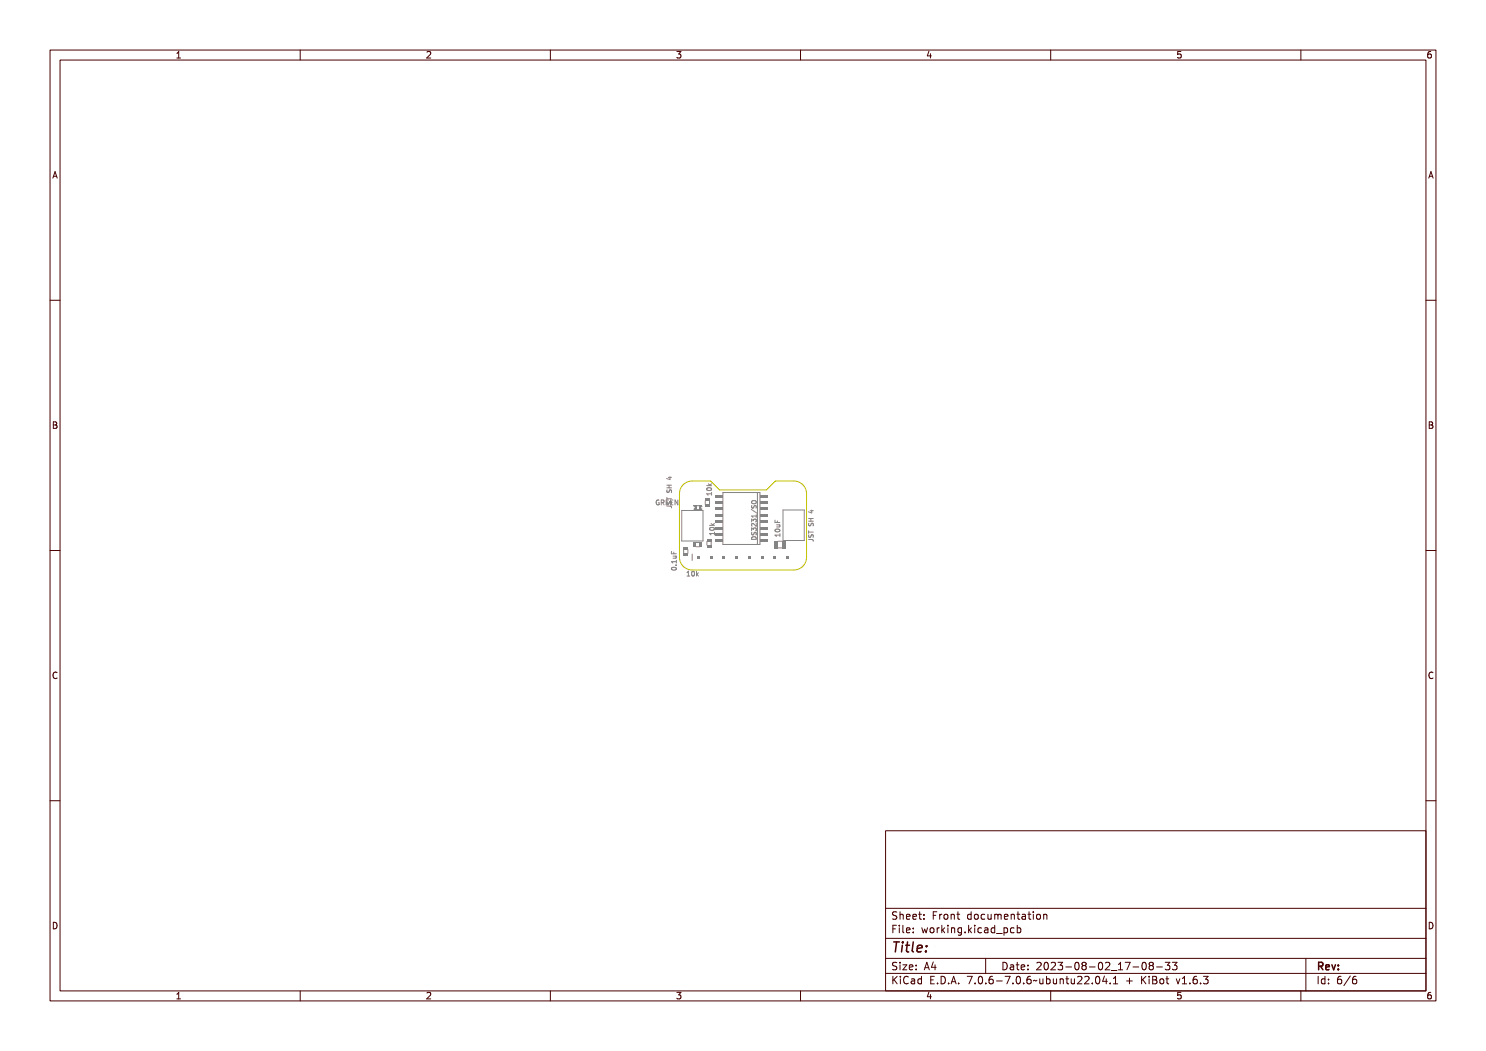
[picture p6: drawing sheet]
<svg xmlns="http://www.w3.org/2000/svg" width="297mm" height="210mm" viewBox="0 0 297 210" stroke-linecap="round" stroke-linejoin="round" font-family="sans-serif">
<defs><g id="words">
<text font-size="2.7" fill="#480000" x="178" y="190.3">Title:</text>
<g font-size="2" fill="#480000">
<text x="178" y="183.7">Sheet: Front documentation</text>
<text x="178" y="186.5">File: working.kicad_pcb</text>
<text x="178" y="193.9">Size: A4</text>
<text x="178" y="196.6">KiCad E.D.A. 7.0.6-7.0.6~ubuntu22.04.1 + KiBot v1.6.3</text>
<text x="200" y="193.9">Date: 2023-08-02_17-08-33</text>
<text x="263" y="196.6">Id: 6/6</text>
<text x="263" y="193.9">Rev:</text>
</g>
<g font-size="1.7" fill="#480000">
<text x="35" y="11.7">1</text>
<text x="85" y="11.7">2</text>
<text x="135" y="11.7">3</text>
<text x="185" y="11.7">4</text>
<text x="235" y="11.7">5</text>
<text x="285" y="11.7">6</text>
<text x="10.5" y="35.7">A</text>
<text x="285.5" y="35.7">A</text>
<text x="10.5" y="85.6">B</text>
<text x="285.5" y="85.6">B</text>
<text x="10.5" y="135.7">C</text>
<text x="285.5" y="135.7">C</text>
<text x="10.5" y="185.6">D</text>
<text x="285.5" y="185.6">D</text>
<text x="35" y="199.7">1</text>
<text x="85" y="199.7">2</text>
<text x="135" y="199.7">3</text>
<text x="185" y="199.7">4</text>
<text x="235" y="199.7">5</text>
<text x="285" y="199.7">6</text>
</g>
<g font-size="1.3" fill="#848484">
<text x="131.8" y="100.9">GREEN</text>
<text x="137.4" y="115.1">10k</text>
</g>
</g></defs>
<g fill="none" stroke="#848484" stroke-width=".2">
<path d="M131.5 99.9a.53 .53 0 0 0-.4 .5 .53 .53 0 0 0 .4 .5M132.7 100h.3a.26 .26 0 0 1 .3 .2 .26 .26 0 0 1-.2 .3l.3 .4-.5-.4h-.1v.4h-.1zM133.3 99.4v.5M133.3 97.5h.9M133.3 96.9h.9M133.3 97.9l.1 .5a.39 .39 0 0 0 .5-.5l.3 .1v.4M133.4 99.5l.1 .2h.8v.2h-.8l-.1 .2zM133.4 97.3h.9v.1h-.4v.3h.4v.1h-.9v-.1h.4v-.3h-.4zM133.4 95.9h.6l.1-.2 .2 .3h-.2v.4h-.1l-.6-.4zM133.5 98.1h.1l-.1 .1a.17 .17 0 0 0 .1 .3 .17 .17 0 0 0 .2-.2 .29 .29 0 0 1 .5-.2 .29 .29 0 0 1-.1 .5v-.1a.21 .21 0 0 0-.1-.4 .22 .22 0 0 0-.2 .4 .29 .29 0 0 1-.4 0 .29 .29 0 0 1 0-.4zM133.5 100h.6v.1h-.5v.3h.5v.1h-.5v.3h.5v.1h-.6zM133.5 96h.5v.3z"/>
<path d="M133.6 95.4h.6M133.7 96.9v.6M133.9 95.3v.5l-.7-.2M134.3 100h.6v.1h-.5v.3h.4v.1h-.4v.3h.5v.1h-.6zM135 100h.2l.3 .7v-.7h.2v.9h-.2l-.3-.8v.8h-.2zM141.2 97h1M141.3 97.6a.48 .48 0 0 1 .5-.2 .48 .48 0 0 1 .4 .5 .48 .48 0 0 1-.6 .2 .48 .48 0 0 1-.3-.5zM141.3 98.7h.8l.2-.2v.5l-.2-.2h-.7l.1 .2h-.1zM141.4 97.8l.6-.1 .2 .2a.46 .46 0 0 1-.4 .4 .46 .46 0 0 1-.5-.4zM141.4 97.9a.43 .43 0 0 1 .8 .2 .43 .43 0 0 1-.8-.2zM141.5 96.9l.3 .3 .5-.4-.4 .4 .4 .1v.1h-1v-.1h.5zM141.6 96.7l.3 .3"/>
<path d="M142.2 98.4v.6M142.2 98.7h-1l.3 .3M142.2 96.7l-.4 .2M132 100.1l.3-.1 .2 .1a.34 .34 0 0 0-.5 .3 .34 .34 0 0 0 .4 .4l-.1-.4h.2v.4a.47 .47 0 0 1-.6-.1 .47 .47 0 0 1 .1-.6zM132.8 100.1h.2a.17 .17 0 0 1 .1 .1 .17 .17 0 0 1-.1 .2h-.2zM133.4 101.1h.6a.26 .26 0 0 1 .3 .2 .26 .26 0 0 1-.1 .3 .21 .21 0 0 0 .1-.2 .21 .21 0 0 0-.3-.2h-.5l-.1 .2zM133.5 100.3h.1l-.1 .2a.17 .17 0 0 0 .1 .2 .17 .17 0 0 0 .2-.2 .29 .29 0 0 1 .5-.2 .29 .29 0 0 1-.1 .5v-.1a.21 .21 0 0 0-.1-.3 .21 .21 0 0 0-.2 .3 .29 .29 0 0 1-.4 0 .29 .29 0 0 1 0-.4zM134.2 101.3v.2M134.2 110.2v.5h1M134.2 113.5a.48 .48 0 0 1 .6-.2 .48 .48 0 0 1 .3 .5 .48 .48 0 0 1-.5 .2 .48 .48 0 0 1-.4-.5zM134.3 111.9h.8l.1-.2v.5l-.1-.2h-.7v.2h-.1zM134.3 110.1h.1v.4h.2v-.4h.2v.4h.4v.2h-.9z"/>
<path d="M134.4 113.3h.6l.2 .1a.46 .46 0 0 1-.5 .5 .46 .46 0 0 1-.4-.5zM134.4 113.5a.43 .43 0 0 1 .7 .1 .43 .43 0 0 1-.7-.1zM134.5 110.9h.7l-.1 .1a.23 .23 0 0 1 .1 .3 .23 .23 0 0 1-.3 .2h-.4v-.2h.5l.1-.1-.1-.1-.5-.1zM134.5 111.1h.7M134.7 110.3v.4M135 112.7h.2v.1h-.2zM135.1 111.1v.4h-.6M135.1 112.9h.1M135.2 112v.5M135.2 112.2h-1l.3 .3M137.6 114.2h.3v.8l.2 .1h-.5l.2-.1v-.7l-.2 .1zM138.4 114.3l.1-.1a.46 .46 0 0 1 .4 .5 .46 .46 0 0 1-.4 .4l-.2-.2z"/>
<path d="M138.5 114.3a.39 .39 0 0 1 .3 .4 .39 .39 0 0 1-.3 .3zM139.2 114.2h.1v.5l.4-.3-.2 .3 .3 .4-.4-.3-.1 .3h-.1zM141.3 108.2v.7M141.8 105h1M141.9 105.5a.48 .48 0 0 1 .5-.2 .48 .48 0 0 1 .3 .5 .48 .48 0 0 1-.5 .2 .48 .48 0 0 1-.3-.5zM141.9 106.6h.8l.1-.2v.5l-.1-.2h-.7v.2h-.1zM142 105.7l.6-.1 .2 .2a.46 .46 0 0 1-.4 .4 .46 .46 0 0 1-.5-.4zM142 105.8a.43 .43 0 0 1 .7 .2 .43 .43 0 0 1-.7-.2zM142.1 104.8l.3 .3 .4-.3-.3 .4 .3 .1v.1h-1v-.1h.6zM142.1 104.6l.4 .4M142.1 108.2v.7M142.8 106.3v.6"/>
<path d="M142.8 106.6h-1l.3 .3M142.8 104.6l-.4 .3M150.2 101.8l1.2 .8M150.2 104.3v-.6l.4 .3 .1-.2h.4v.5M150.2 106.1v-.6l.4 .3 .1-.3h.4v.6M150.3 106.4v.4a.39 .39 0 0 0 .5-.4l.3 .1v.4M150.3 107.4a.49 .49 0 0 1 .5-.1 .49 .49 0 0 1 .3 .5h-.9zM150.3 100.2l.2-.2 .5 .1 .1 .3-.3 .3-.4-.1zM150.3 101v.5a.39 .39 0 0 0 .5-.5l.3 .1v.4M150.3 103.9h.8l.1-.2v.5l-.1-.2h-.7v.2h-.1zM150.3 103l1 .4v.1zM150.3 106.7h.1v.2a.17 .17 0 0 0 .1 .2 .17 .17 0 0 0 .2-.2 .28 .28 0 0 1 .4-.2 .28 .28 0 0 1-.1 .5l.1-.1a.21 .21 0 0 0-.2-.3 .21 .21 0 0 0-.2 .3 .29 .29 0 0 1-.4 0 .29 .29 0 0 1 0-.4z"/>
<path d="M150.3 102.3h.1v.1a.17 .17 0 0 0 .1 .3 .17 .17 0 0 0 .2-.2 .28 .28 0 0 1 .4-.2 .28 .28 0 0 1-.1 .5l.1-.2a.21 .21 0 0 0-.2-.3 .22 .22 0 0 0-.2 .4 .29 .29 0 0 1-.4 0 .29 .29 0 0 1 0-.4zM150.3 106h.3l.1 .1a.28 .28 0 0 1 .5-.1 .28 .28 0 0 1-.2 .5l.1-.1a.21 .21 0 0 0 0-.2 .21 .21 0 0 0-.2-.1 .21 .21 0 0 0-.1 .2l-.2-.2a.2 .2 0 0 0-.2 .1 .2 .2 0 0 0 0 .3l-.1-.2zM150.3 104.5h.3l.1 .1a.28 .28 0 0 1 .5 0 .28 .28 0 0 1-.2 .4l.1-.1a.21 .21 0 0 0 0-.2 .21 .21 0 0 0-.2-.1 .21 .21 0 0 0-.1 .3l-.2-.3a.2 .2 0 0 0-.2 .1 .2 .2 0 0 0 0 .3l-.1-.1zM150.3 105.3l.3-.1 .5 .4v-.4h.1v.5l-.7-.4-.1 .1 .1 .3h-.2zM150.4 101.5h.5l.3 .1a.44 .44 0 0 1-.5 .5 .44 .44 0 0 1-.4-.5zM150.4 101.7a.39 .39 0 0 1 .4-.2 .39 .39 0 0 1 .3 .3 .4 .4 0 0 1-.7-.1zM150.4 107.5h.7l.1 .5h-.9zM150.5 107.6h.5l.1 .2h-.7zM151.1 104.6v.6l-.6-.6-.3 .2 .1 .3M151.1 102.8v.6M151.1 103.1h-.9l.3 .3M154.9 103.9v.5h1"/>
<path d="M154.9 105.9a.48 .48 0 0 1 .6-.3 .48 .48 0 0 1 .3 .5 .48 .48 0 0 1-.5 .2 .48 .48 0 0 1-.4-.4zM155 106.9h.8l.1-.2v.5l-.1-.2h-.7v.3h-.1zM155 104.4h.1v.4h.2v-.4h.2v.4h.4v.1h-.9zM155.1 106h.6l.2 .1a.46 .46 0 0 1-.5 .4 .46 .46 0 0 1-.4-.4zM155.1 106.2a.43 .43 0 0 1 .7 .1 .43 .43 0 0 1-.7-.1zM155.2 105.2h.7l-.1 .1a.23 .23 0 0 1 .1 .3 .23 .23 0 0 1-.3 .1h-.4v-.1h.5l.1-.1-.1-.2h-.5zM155.2 104.9h.7M155.4 104.1v.3M155.8 104.9v.3l-.6 .1M155.9 106.6v.6M155.9 106.9h-1l.3 .3M161.6 107.8h.8l.1 .3"/>
<path d="M161.6 106.1v.5M161.6 106.3h.9M161.6 104.1h.9M161.6 103.6h.9M161.7 106.9v.4a.39 .39 0 0 0 .5-.4h.3v.5M161.7 104.5v.5a.39 .39 0 0 0 .5-.4h.3v.5M161.8 107.8h.6a.26 .26 0 0 1 .3 .2 .26 .26 0 0 1-.2 .3 .21 .21 0 0 0 .1-.3 .21 .21 0 0 0-.2-.1h-.5l-.1 .2zM161.8 106.1l.1 .3h.8v.1h-.8l-.1 .3zM161.8 103.9h.9v.1h-.5v.4h.5v.1h-.9v-.1h.3v-.4h-.3zM161.8 102.5h.6l.1-.1 .2 .2h-.2v.4h-.2l-.5-.3zM161.8 107h.1l-.1 .1a.18 .18 0 0 0 .2 .3 .17 .17 0 0 0 .1-.2 .29 .29 0 0 1 .5-.2 .29 .29 0 0 1-.1 .5l.1-.1a.22 .22 0 0 0-.2-.4 .22 .22 0 0 0-.2 .4 .29 .29 0 0 1-.4 0 .29 .29 0 0 1 0-.4zM161.8 104.7h.1l-.1 .2a.17 .17 0 0 0 .2 .2 .17 .17 0 0 0 .1-.2 .29 .29 0 0 1 .5-.1 .29 .29 0 0 1-.1 .4l.1-.1a.21 .21 0 0 0-.2-.3 .21 .21 0 0 0-.2 .3 .29 .29 0 0 1-.4 0 .29 .29 0 0 1 0-.4z"/>
<path d="M161.9 102.6h.5v.3zM161.9 102h.6M162.1 103.6v.5M162.2 101.9v.6l-.6-.2"/>
<circle cx="141.8" cy="98" r=".09"/>
<circle cx="134.7" cy="113.6" r=".09"/>
<circle cx="138.6" cy="114.7" r=".09"/>
<circle cx="142.4" cy="105.9" r=".09"/>
<circle cx="155.4" cy="106.2" r=".09"/>
</g>
<g fill="#848484">
<path d="M141.2 107.7h1v.5h-1z" fill-rule="evenodd"/>
<path d="M141.2 108.9h1v.5h-1z" fill-rule="evenodd"/>
</g>
<path d="M136.6 109.9v.7M137.5 109.9v.7" fill="none" stroke="#848484" stroke-width=".2"/>
<g fill="#848484">
<path d="M136.6 110.5h.9v.5h-.9z" fill-rule="evenodd"/>
<path d="M136.6 109.4h.9v.5h-.9z" fill-rule="evenodd"/>
</g>
<path d="M138.3 110.7v1.3" fill="none" stroke="#848484" stroke-width=".2"/>
<g fill="#848484">
<path d="M139.4 111.1h.5v.5h-.5z" fill-rule="evenodd"/>
<path d="M141.9 111.1h.5v.5h-.5z" fill-rule="evenodd"/>
<path d="M144.4 111.1h.5v.5h-.5z" fill-rule="evenodd"/>
<path d="M147 111.1h.5v.5h-.5z" fill-rule="evenodd"/>
<path d="M149.5 111.1h.5v.5h-.5z" fill-rule="evenodd"/>
<path d="M152.1 111.1h.5v.5h-.5z" fill-rule="evenodd"/>
<path d="M154.6 111.1h.5v.5h-.5z" fill-rule="evenodd"/>
<path d="M157.1 111.1h.5v.5h-.5z" fill-rule="evenodd"/>
</g>
<path d="M155.5 108.2h.7M155.5 109.5h.7" fill="none" stroke="#848484" stroke-width=".2"/>
<g fill="#848484">
<path d="M154.8 108.1h.7v1.4h-.7z" fill-rule="evenodd"/>
<path d="M156.2 108.1h.8v1.4h-.8z" fill-rule="evenodd"/>
</g>
<path d="M141 100.1v.7M141.8 100.1v.7" fill="none" stroke="#848484" stroke-width=".2"/>
<g fill="#848484">
<path d="M140.9 100.8h1v.5h-1z" fill-rule="evenodd"/>
<path d="M140.9 99.6h1v.5h-1z" fill-rule="evenodd"/>
</g>
<path d="M144.5 98.4h7.4v10.4h-7.4zM151.4 98.4v10.4" fill="none" stroke="#848484" stroke-width=".2"/>
<g fill="#848484">
<path d="M142.9 107.8h1.5v.5h-1.5z" fill-rule="evenodd"/>
<path d="M152 107.8h1.5v.5h-1.5z" fill-rule="evenodd"/>
<path d="M142.9 106.5h1.5v.5h-1.5z" fill-rule="evenodd"/>
<path d="M152 106.5h1.5v.5h-1.5z" fill-rule="evenodd"/>
<path d="M142.9 105.3h1.5v.5h-1.5z" fill-rule="evenodd"/>
<path d="M152 105.3h1.5v.5h-1.5z" fill-rule="evenodd"/>
<path d="M142.9 104h1.5v.5h-1.5z" fill-rule="evenodd"/>
<path d="M152 104h1.5v.5h-1.5z" fill-rule="evenodd"/>
<path d="M142.9 102.7h1.5v.5h-1.5z" fill-rule="evenodd"/>
<path d="M152 102.7h1.5v.5h-1.5z" fill-rule="evenodd"/>
<path d="M142.9 101.5h1.5v.4h-1.5z" fill-rule="evenodd"/>
<path d="M152 101.5h1.5v.4h-1.5z" fill-rule="evenodd"/>
<path d="M142.9 100.2h1.5v.5h-1.5z" fill-rule="evenodd"/>
<path d="M152 100.2h1.5v.5h-1.5z" fill-rule="evenodd"/>
<path d="M142.9 98.9h1.5v.5h-1.5z" fill-rule="evenodd"/>
<path d="M152 98.9h1.5v.5h-1.5z" fill-rule="evenodd"/>
</g>
<path d="M139.1 109.2h.7M139.1 108.4h.7" fill="none" stroke="#848484" stroke-width=".2"/>
<g fill="#848484">
<path d="M139.8 108.3h.5v1h-.5z" fill-rule="evenodd"/>
<path d="M138.7 108.3h.5v1h-.5z" fill-rule="evenodd"/>
</g>
<g fill="none" stroke="#848484" stroke-width=".2">
<path d="M138.7 101.1l.3 .3-.3 .3M139.1 101.8h.7M139.1 101h.7M140.3 101.2l-.3 .2 .3 .3"/>
<circle cx="138.9" cy="101.8" r=".08"/>
</g>
<g fill="#848484">
<path d="M138.6 101.7h.2v.2h-.2z" fill-rule="evenodd"/>
<path d="M138.8 101.8l.3 .1z" fill-rule="evenodd"/>
<path d="M138.9 101h.2v.9h-.2z" fill-rule="evenodd"/>
<path d="M139.8 101.7h.5v.2h-.5z" fill-rule="evenodd"/>
<path d="M139.8 101.2h.3v.5h-.3z" fill-rule="evenodd"/>
<path d="M140 101.6l.1 .1z" fill-rule="evenodd"/>
<path d="M140 101.2l.1 .1z" fill-rule="evenodd"/>
<path d="M138.6 101h.3v.2h-.3z" fill-rule="evenodd"/>
<path d="M139.8 101h.5v.2h-.5z" fill-rule="evenodd"/>
</g>
<path d="M136.3 102h4.2v6.1h-4.2zM156.5 101.9h4.2v6.1h-4.2z" fill="none" stroke="#848484" stroke-width=".2"/>
<path d="M136.8 96.7l1-.5 .5-.1h3.7l1.8 1.8h9.4l1.8-1.8h3.7a2.54 2.54 0 0 1 2.5 2.6v12.7a2.54 2.54 0 0 1-2.5 2.5h-20.4a2.54 2.54 0 0 1-2.5-2.5v-12.7a2.53 2.53 0 0 1 1-2z" fill="none" stroke="#c2c200" stroke-width=".2"/>
<g fill="none" stroke="#480000" stroke-width=".2">
<path d="M10 10h277v190h-277zM12 12h273v186h-273zM60 10v2M110 10v2M160 10v2M210 10v2M260 10v2M10 60h2M285 60h2M10 110h2M285 110h2M10 160h2"/>
<path d="M285 160h2M177 166h108v32h-108zM60 198v2M110 198v2M160 198v2M177 181.5h108M177 187.5h108M177 191.5h108M177 194.5h108M178.1 195.2h.2v.6l.6-.6h.3l-.6 .6 .6 .8h-.2l-.5-.7-.2 .2v.5h-.2zM178.2 185h.9v.2h-.7v.4h.6v.2h-.6v.7h-.2zM178.3 182.4l.5-.1h.2v.2a.31 .31 0 0 0-.5-.1 .31 .31 0 0 0 0 .5 .5 .5 0 0 1 .6 .6 .5 .5 0 0 1-.8 .2l-.1-.2a.34 .34 0 0 0 .4 .1 .34 .34 0 0 0 .1-.5 .47 .47 0 0 1-.5-.2 .47 .47 0 0 1 .1-.5z"/>
<path d="M178.3 192.5l.5-.1h.2v.2a.31 .31 0 0 0-.5-.1 .31 .31 0 0 0 0 .5 .5 .5 0 0 1 .6 .6 .5 .5 0 0 1-.8 .2l-.1-.2a.34 .34 0 0 0 .4 .1 .34 .34 0 0 0 .1-.5 .47 .47 0 0 1-.5-.2 .47 .47 0 0 1 .1-.5zM179.4 182.2h.2v.6a.35 .35 0 0 1 .4-.1 .35 .35 0 0 1 .2 .4v.6h-.2v-.8h-.4v.8h-.2zM179.5 185.4h.4v.9h.4v.2h-.9v-.2h.3v-.8h-.2zM179.5 192.8h.4v.9h.4v.1h-.9v-.1h.3v-.8h-.2zM179.5 195.6h.4v.9h.4v.1h-.9v-.1h.3v-.8h-.2zM179.7 184.9h.2v.3h-.2zM179.7 192.3h.2v.3h-.2zM179.7 195.1h.2v.3h-.2zM180.6 184.9h.4v1.3l.4 .1v.2l-.5-.2v-1.2h-.3zM180.6 192.8h.8l-.6 .9h.6v.1h-.8l.6-.9h-.6zM180.7 182.8l.1-.1a.49 .49 0 0 1 .5 0 .49 .49 0 0 1 .2 .5h-.8a.42 .42 0 0 0 .3 .4 .42 .42 0 0 0 .4-.1 .47 .47 0 0 1-.4 .3 .47 .47 0 0 1-.4-.3zM180.7 195.4a.4 .4 0 0 1 .4-.3 .4 .4 0 0 1 .4 .3 .56 .56 0 0 0-.8 .4 .56 .56 0 0 0 .5 .7l.3-.1a.43 .43 0 0 1-.5 .3 .43 .43 0 0 1-.4-.4v-.6z"/>
<path d="M180.8 182.9l.4-.1 .1 .3h-.6zM181.8 195.6l.3-.1a.43 .43 0 0 1 .5 .5v.6h-.1v-.1a.38 .38 0 0 1-.5 .2 .38 .38 0 0 1-.2-.5 .38 .38 0 0 1 .4-.2h.3a.35 .35 0 0 0-.3-.4 .35 .35 0 0 0-.4 .2zM181.9 182.8l.1-.1a.49 .49 0 0 1 .5 0 .49 .49 0 0 1 .2 .5h-.8a.42 .42 0 0 0 .3 .4 .42 .42 0 0 0 .5-.1 .47 .47 0 0 1-.5 .3 .47 .47 0 0 1-.4-.3zM181.9 185.5l.1-.1a.49 .49 0 0 1 .5 0 .49 .49 0 0 1 .2 .5h-.8a.42 .42 0 0 0 .3 .4 .42 .42 0 0 0 .5-.1 .47 .47 0 0 1-.5 .3 .47 .47 0 0 1-.4-.3zM181.9 192.9l.1-.1a.49 .49 0 0 1 .5 0 .49 .49 0 0 1 .2 .5h-.8a.42 .42 0 0 0 .3 .4 .42 .42 0 0 0 .5-.1 .47 .47 0 0 1-.5 .3 .47 .47 0 0 1-.4-.3zM182 196.2l.5-.1a.31 .31 0 0 1-.2 .4 .31 .31 0 0 1-.4-.1zM182 182.9l.4-.1 .1 .3h-.6zM182 185.6l.4-.1 .1 .3h-.6zM182 193l.4-.1 .1 .3h-.6zM183 195.7l.4-.2 .2 .2v-.6h.2v1.5h-.2v-.1a.42 .42 0 0 1-.5 .1 .42 .42 0 0 1-.2-.5zM183.2 195.8l.1-.1a.4 .4 0 0 1 .3 .4 .4 .4 0 0 1-.3 .4l-.2-.2zM183.2 182.3h.2v.4h.4v.1h-.4v.7l.4 .1v.1h-.4l-.1-.1-.1-.8h-.3v-.1h.3z"/>
<path d="M183.3 185.4h.2v.3h-.2zM183.3 186.2h.2v.3h-.2zM183.3 192.8h.2v.3h-.2zM183.3 193.6h.2v.2h-.2zM184.5 182.7h.2v.3h-.2zM184.5 183.5h.2v.2h-.2zM185.2 185.4h.2l.2 .8 .1-.5h.2l.2 .5 .1-.8h.2l-.2 1.1h-.2l-.2-.7-.2 .7h-.1zM185.4 195.2h.9v.2h-.7v.4h.6v.2h-.6v.5h.7v.1h-.9zM185.7 192.4h.2l.5 1.4h-.2l-.1-.3h-.5l-.1 .3h-.2zM185.8 192.6l.2 .7h-.4zM186.6 182.3h.9v.2h-.7v.4h.6v.2h-.6v.6h-.2zM186.8 185.6l.1-.1a.39 .39 0 0 1 .4 .4 .39 .39 0 0 1-.4 .4l-.1-.2z"/>
<path d="M186.9 196.4h.2v.2h-.2zM187.1 192.4h.2v.9h.2v.2h-.2v.3h-.2v-.3h-.6zM187.1 192.6v.7h-.4zM187.8 195.2a.76 .76 0 0 1 .9 .7 .76 .76 0 0 1-.9 .7zM188 195.4a.57 .57 0 0 1 .5 .5 .57 .57 0 0 1-.5 .6zM188 182.7h.2v.2v-.1a.29 .29 0 0 1 .3-.2 .29 .29 0 0 1 .3 .3 .37 .37 0 0 0-.5-.1 .37 .37 0 0 0-.1 .4v.5h-.2zM188 185.4h.2v.2v-.1a.29 .29 0 0 1 .3-.2 .29 .29 0 0 1 .3 .3 .37 .37 0 0 0-.5-.1 .37 .37 0 0 0-.1 .4v.6h-.2zM189.1 184.9h.1v.9l.5-.4h.2l-.4 .4 .5 .7h-.2l-.4-.6-.2 .1v.5h-.1zM189.2 182.9l.1-.1a.39 .39 0 0 1 .4 .4 .39 .39 0 0 1-.4 .4l-.1-.2zM189.3 196.4h.3v.2h-.3zM190.2 182.7h.2v.1a.35 .35 0 0 1 .4-.1 .35 .35 0 0 1 .3 .4v.6h-.2l-.1-.8h-.3l-.1 .8h-.2zM190.3 185.4h.4v.9h.4v.2h-.9v-.2h.4v-.8h-.3z"/>
<path d="M190.5 195.2h.3l.4 1.4h-.2l-.1-.3h-.5l-.1 .3h-.2zM190.6 184.9h.1v.3h-.1zM190.6 195.4l.2 .7h-.4zM191.4 185.4h.2v.1a.35 .35 0 0 1 .4-.1 .35 .35 0 0 1 .3 .4v.7h-.2l-.1-.9h-.3l-.1 .9h-.2zM191.7 182.3h.1v.4h.4v.1h-.4v.7l.4 .1v.1h-.4l-.1-.1v-.8h-.3v-.1h.3zM191.7 196.4h.3v.2h-.3zM192.7 185.5l.3-.2 .3 .2v-.1h.2v1a.53 .53 0 0 1-.8 .4v-.2a.36 .36 0 0 0 .4 .1 .36 .36 0 0 0 .2-.4l-.1 .1a.53 .53 0 0 1-.7-.3 .53 .53 0 0 1 .2-.6zM192.8 185.6l.1-.1a.39 .39 0 0 1 .4 .4 .39 .39 0 0 1-.4 .4l-.1-.2zM193.8 195.2h.9l-.5 1.4h-.2l.5-1.2h-.7zM193.9 182.8l.3-.2 .3 .2v-.6h.2v1.5h-.2v-.1a.42 .42 0 0 1-.6 .1 .42 .42 0 0 1-.1-.5zM194.1 182.8a.4 .4 0 0 1 .4 .4 .4 .4 0 0 1-.4 .4l-.2-.4zM194.1 186.2h.3v.3h-.3z"/>
<path d="M195.1 184.9h.2v.9l.4-.4h.3l-.5 .4 .5 .7h-.2l-.4-.6-.1 .1v.5h-.2zM195.2 182.9l.1-.1a.39 .39 0 0 1 .4 .4 .39 .39 0 0 1-.4 .4l-.1-.2zM195.3 196.4h.3v.2h-.3zM196.3 185.4h.5v.9h.3v.2h-.9v-.2h.4v-.8h-.3zM196.3 195.4a.57 .57 0 0 1 .7 0 .57 .57 0 0 1 .1 .8 .5 .5 0 0 1-.6 .5 .5 .5 0 0 1-.3-.8zM196.4 182.8a.39 .39 0 0 1 .4-.2 .39 .39 0 0 1 .3 .3 .4 .4 0 0 0-.6 0 .4 .4 0 0 0 0 .6 .4 .4 0 0 0 .6 0 .45 .45 0 0 1-.6 .3 .45 .45 0 0 1-.3-.6zM196.5 195.4a.61 .61 0 0 1 .4 1l-.1 .1a.61 .61 0 0 1-.4-1zM196.6 184.9h.2v.3h-.2zM197 191.5v3M197.4 182.7h.2v.8l.2 .1 .3-.2v-.7h.2v1h-.2v-.1a.35 .35 0 0 1-.4 .2 .35 .35 0 0 1-.3-.5zM197.6 185.5a.39 .39 0 0 1 .4-.2 .39 .39 0 0 1 .3 .3 .4 .4 0 0 0-.6 0 .4 .4 0 0 0 0 .6 .4 .4 0 0 0 .6 0 .45 .45 0 0 1-.6 .3 .45 .45 0 0 1-.3-.6zM197.7 196.4h.3v.2h-.3z"/>
<path d="M198.6 182.7l.5 .1 .3-.1 .2 1h-.2l-.1-.9-.2 .1v.8h-.1l-.2-.9-.1 .9h-.1zM198.7 185.4l.2-.1a.43 .43 0 0 1 .6 .5v.7h-.2v-.2a.38 .38 0 0 1-.5 .2 .38 .38 0 0 1-.2-.5 .38 .38 0 0 1 .5-.2h.2a.35 .35 0 0 0-.3-.4 .35 .35 0 0 0-.3 .2zM198.7 195.4a.38 .38 0 0 1 .4-.3 .38 .38 0 0 1 .3 .3 .43 .43 0 0 0-.5 0 .43 .43 0 0 0-.1 .5 .46 .46 0 0 1 .7 .1 .46 .46 0 0 1-.2 .6 .46 .46 0 0 1-.7-.2zM198.8 186l.5-.1a.31 .31 0 0 1-.1 .4 .31 .31 0 0 1-.4-.1zM199.9 185.5l.3-.2 .3 .2v-.6h.2v1.6h-.2v-.2a.42 .42 0 0 1-.5 .1 .42 .42 0 0 1-.2-.5zM199.9 182.8l.2-.1a.49 .49 0 0 1 .5 0 .49 .49 0 0 1 .1 .5h-.7a.42 .42 0 0 0 .2 .4 .42 .42 0 0 0 .5-.1 .47 .47 0 0 1-.4 .3 .47 .47 0 0 1-.5-.3zM200 196h.5v.2h-.5zM200 185.6l.1-.1a.39 .39 0 0 1 .4 .4 .39 .39 0 0 1-.4 .4l-.1-.2zM200.1 182.9l.3-.1 .2 .3h-.6zM200.1 192.4a.76 .76 0 0 1 1 .7 .76 .76 0 0 1-1 .7zM200.3 192.6a.57 .57 0 0 1 .6 .5 .57 .57 0 0 1-.6 .6zM200.9 186.8l1.2 .1z"/>
<path d="M201 195.2h.9l-.5 1.4h-.2l.5-1.2h-.7zM201.1 182.7h.1v.1a.35 .35 0 0 1 .5-.1 .35 .35 0 0 1 .2 .4v.6h-.2v-.8h-.4l-.1 .8h-.1zM201.4 192.8l.3-.1a.43 .43 0 0 1 .5 .5v.6h-.1v-.1a.38 .38 0 0 1-.5 .2 .38 .38 0 0 1-.2-.5 .38 .38 0 0 1 .4-.2h.3a.35 .35 0 0 0-.3-.4 .35 .35 0 0 0-.4 .2zM201.6 193.4l.5-.1a.31 .31 0 0 1-.2 .4 .31 .31 0 0 1-.4-.1zM202.2 185.4h.2v.1a.53 .53 0 0 1 .8 .3 .53 .53 0 0 1-.6 .7l-.2-.2v.6h-.2zM202.5 182.3h.2v.4h.4v.1h-.4v.7l.4 .1v.1h-.4l-.2-.1v-.8h-.3v-.1h.3zM202.5 185.6l.1-.1a.4 .4 0 0 1 .4 .4 .4 .4 0 0 1-.4 .4l-.2-.2zM202.5 196.4h.3v.2h-.3zM202.8 192.4h.2v.4h.4v.1h-.4v.7l.4 .1v.1h-.4l-.2-.1v-.8h-.3v-.1h.3zM203.5 182.7l.3-.1a.43 .43 0 0 1 .5 .5v.6h-.2v-.1a.38 .38 0 0 1-.5 .2 .38 .38 0 0 1-.2-.5 .38 .38 0 0 1 .5-.2h.2a.35 .35 0 0 0-.2-.4 .35 .35 0 0 0-.4 .2zM203.5 195.4a.57 .57 0 0 1 .8 0 .57 .57 0 0 1 0 .8 .5 .5 0 0 1-.6 .5 .5 .5 0 0 1-.3-.8zM203.6 185.5a.39 .39 0 0 1 .4-.2 .39 .39 0 0 1 .3 .3 .4 .4 0 0 0-.5 0 .4 .4 0 0 0 0 .6 .4 .4 0 0 0 .5 0 .45 .45 0 0 1-.6 .3 .45 .45 0 0 1-.2-.6z"/>
<path d="M203.7 183.3l.4-.1a.31 .31 0 0 1-.1 .4 .31 .31 0 0 1-.4-.1zM203.7 195.4a.61 .61 0 0 1 .4 1l-.1 .1a.61 .61 0 0 1-.3-1zM203.9 192.9l.1-.1a.49 .49 0 0 1 .5 0 .49 .49 0 0 1 .2 .5h-.8a.42 .42 0 0 0 .3 .4 .42 .42 0 0 0 .5-.1 .47 .47 0 0 1-.5 .3 .47 .47 0 0 1-.4-.3zM204 193l.4-.1 .1 .3h-.6zM204.7 184.9h.1v.6a.53 .53 0 0 1 .8 .3 .53 .53 0 0 1-.6 .7l-.2-.2v.2h-.1zM204.9 182.3h.2v.4h.4v.1h-.4v.7l.4 .1v.1h-.4l-.2-.1v-.8h-.3v-.1h.3zM204.9 185.6l.1-.1a.39 .39 0 0 1 .4 .4 .39 .39 0 0 1-.4 .4l-.1-.2zM204.9 196.4h.3v.2h-.3zM205.3 192.8h.2v.3h-.2zM205.3 193.6h.2v.2h-.2zM205.9 182.7h.5v.9h.3v.1h-.9v-.1h.4v-.8h-.3zM205.9 195.4a.38 .38 0 0 1 .4-.3 .38 .38 0 0 1 .3 .3 .43 .43 0 0 0-.5 0 .43 .43 0 0 0-.1 .5 .46 .46 0 0 1 .7 .1 .46 .46 0 0 1-.2 .6 .46 .46 0 0 1-.6-.2z"/>
<path d="M206.2 182.2h.2v.3h-.2zM207 196l1-.1a.49 .49 0 0 1-.8 .1l-.2 .2zM207.3 182.9l.1-.1a.39 .39 0 0 1 .4 .4 .39 .39 0 0 1-.4 .4l-.2-.2zM207.4 192.5a.53 .53 0 0 1 .8 .1 .53 .53 0 0 1-.3 .7l-.3 .4h.7v.1h-.9l.3-.5a.4 .4 0 0 0 .3-.4 .4 .4 0 0 0-.3-.4l-.3 .2zM208.3 182.7h.1v.1a.35 .35 0 0 1 .5-.1 .35 .35 0 0 1 .2 .4v.6h-.2v-.8h-.4l-.1 .8h-.1zM208.3 195.6h.1l.1 .8 .2 .1 .2-.2v-.7h.2v1h-.2v-.1a.35 .35 0 0 1-.4 .2 .35 .35 0 0 1-.2-.5zM208.7 192.6a.57 .57 0 0 1 .7 0 .57 .57 0 0 1 .1 .8 .5 .5 0 0 1-.6 .5 .5 .5 0 0 1-.3-.8zM208.9 192.6a.61 .61 0 0 1 .3 1l-.1 .1a.61 .61 0 0 1-.3-1zM209.5 195.1h.2v.6a.53 .53 0 0 1 .7 .3 .53 .53 0 0 1-.6 .7l-.1-.2v.1h-.2zM209.7 195.8l.1-.1a.4 .4 0 0 1 .4 .4 .4 .4 0 0 1-.4 .4l-.1-.2zM209.8 192.5a.53 .53 0 0 1 .8 .1 .53 .53 0 0 1-.3 .7l-.3 .4h.7v.1h-.9l.3-.5a.4 .4 0 0 0 .3-.4 .4 .4 0 0 0-.3-.4l-.3 .2zM210 198v2"/>
<path d="M210.7 195.6h.2v.8l.2 .1 .2-.2v-.7h.2v1h-.2v-.1a.35 .35 0 0 1-.4 .2 .35 .35 0 0 1-.2-.5zM211 192.4a.46 .46 0 0 1 .6 0 .46 .46 0 0 1 .1 .6l-.1 .1a.47 .47 0 0 1 .2 .7 .47 .47 0 0 1-.7 0l-.1-.2a.35 .35 0 0 0 .5 .1 .35 .35 0 0 0 0-.5h-.3v-.2a.29 .29 0 0 0 .4-.1 .29 .29 0 0 0-.1-.4 .29 .29 0 0 0-.4 .1h-.1zM211.9 195.6h.2v.1a.35 .35 0 0 1 .4-.1 .35 .35 0 0 1 .2 .4v.6h-.2v-.8h-.4v.8h-.2zM212.4 193.2h.5v.2h-.5zM213.3 195.2h.2v.4h.4v.1h-.4v.7l.4 .1v.1h-.4l-.2-.1v-.8h-.3v-.1h.3zM213.5 192.6a.57 .57 0 0 1 .7 0 .57 .57 0 0 1 .1 .8 .5 .5 0 0 1-.6 .5 .5 .5 0 0 1-.3-.8zM213.7 192.6a.61 .61 0 0 1 .3 1v.1a.61 .61 0 0 1-.4-1zM214.3 195.6h.2v.8l.2 .1 .2-.2v-.7h.2v1h-.2v-.1a.35 .35 0 0 1-.4 .2 .35 .35 0 0 1-.2-.5zM214.7 192.5a.41 .41 0 0 1 .7-.1 .41 .41 0 0 1-.2 .7 .42 .42 0 0 1 .2 .6 .42 .42 0 0 1-.7 0 .42 .42 0 0 1 .2-.6l-.3-.2zM215.5 195.3a.53 .53 0 0 1 .8 .1 .53 .53 0 0 1-.3 .7l-.3 .4h.6v.1h-.9l.4-.5a.4 .4 0 0 0 .3-.4 .4 .4 0 0 0-.3-.4l-.3 .2zM216 193.2h.5v.2h-.5zM216.7 195.3a.53 .53 0 0 1 .8 .1 .53 .53 0 0 1-.3 .7l-.3 .4h.6v.1h-.9l.4-.5a.4 .4 0 0 0 .3-.4 .4 .4 0 0 0-.3-.4l-.3 .2z"/>
<path d="M217.1 192.6a.57 .57 0 0 1 .7 0 .57 .57 0 0 1 .1 .8 .5 .5 0 0 1-.6 .5 .5 .5 0 0 1-.3-.8zM217.3 192.6a.61 .61 0 0 1 .3 1v.1a.61 .61 0 0 1-.4-1zM218.2 196.4h.2v.2h-.2zM218.2 192.5a.53 .53 0 0 1 .8 .1 .53 .53 0 0 1-.3 .7l-.3 .4h.7v.1h-.9l.3-.5a.4 .4 0 0 0 .4-.4 .4 .4 0 0 0-.4-.4l-.3 .2zM219.2 195.4a.57 .57 0 0 1 .7 0 .57 .57 0 0 1 .1 .8 .5 .5 0 0 1-.7 .5 .5 .5 0 0 1-.3-.8zM219.2 194.2l1.3 .1zM219.4 195.4a.61 .61 0 0 1 .3 1l-.1 .1a.61 .61 0 0 1-.3-1zM220.7 192.5l.5-.1v1.3h.3v.1h-.8v-.1h.3v-1.1h-.3zM220.8 195.2h.2v.9h.2v.2h-.2v.3h-.2v-.3h-.6zM220.8 195.4v.7h-.4zM221.8 196.4h.2v.2h-.2zM221.8 192.4h.9l-.5 1.4h-.2l.5-1.2h-.7z"/>
<path d="M222.8 195.3l.5-.1v1.3h.3v.1h-.8v-.1h.3v-1.1h-.3zM223.2 193.2h.5v.2h-.5zM224.3 192.6a.57 .57 0 0 1 .8 0 .57 .57 0 0 1 0 .8 .5 .5 0 0 1-.6 .5 .5 .5 0 0 1-.3-.8zM224.5 192.6a.61 .61 0 0 1 .4 1l-.1 .1a.61 .61 0 0 1-.3-1zM225.4 195.5h.2v.4h.4v.2h-.4v.4h-.2v-.4h-.4v-.2h.4zM225.5 192.5a.41 .41 0 0 1 .7-.1 .41 .41 0 0 1-.2 .7 .42 .42 0 0 1 .2 .6 .42 .42 0 0 1-.7 0 .42 .42 0 0 1 .2-.6l-.3-.2zM226.8 193.2h.5v.2h-.5zM227.5 195.2h.2v.6l.6-.6h.2l-.6 .6 .6 .8h-.2l-.5-.7-.1 .2v.5h-.2zM227.8 192.4a.46 .46 0 0 1 .7 0 .46 .46 0 0 1 0 .6l-.1 .1a.47 .47 0 0 1 .2 .7 .47 .47 0 0 1-.7 0l-.1-.2a.35 .35 0 0 0 .5 .1 .35 .35 0 0 0 0-.5h-.2v-.2a.29 .29 0 0 0 .4-.1 .29 .29 0 0 0-.2-.4 .29 .29 0 0 0-.4 .1h-.1zM228.8 195.6h.4v.9h.4v.1h-.9v-.1h.4v-.8h-.3zM229.1 192.4a.46 .46 0 0 1 .6 0 .46 .46 0 0 1 0 .6l-.1 .1a.47 .47 0 0 1 .2 .7 .47 .47 0 0 1-.7 0l-.1-.2a.35 .35 0 0 0 .5 .1 .35 .35 0 0 0 0-.5h-.2v-.2a.29 .29 0 0 0 .4-.1 .29 .29 0 0 0-.2-.4 .29 .29 0 0 0-.3 .1h-.1zM229.1 195.1h.1v.3h-.1z"/>
<path d="M229.9 195.2h.4a.35 .35 0 0 1 .5 .2 .35 .35 0 0 1-.3 .5 .41 .41 0 0 1 .3 .5 .41 .41 0 0 1-.5 .2h-.4zM230.1 196h.2a.27 .27 0 0 1 .3 .2 .27 .27 0 0 1-.3 .3h-.2zM230.1 195.4h.2a.23 .23 0 0 1 .3 .2 .23 .23 0 0 1-.3 .2h-.2zM231.2 193.2h1.1M231.3 195.8l.1-.1a.39 .39 0 0 1 .4 .4 .39 .39 0 0 1-.4 .4l-.1-.2zM232.6 195.2h.1v.4h.4v.1h-.4l.1 .7 .3 .1v.1h-.3l-.2-.1v-.8h-.3v-.1h.3zM232.9 192.3h.9l-.5 .6 .4 .1v.6l-.2 .2-.6-.2M234.3 192.3h.9l-.5 .6 .5 .1v.6l-.2 .2-.7-.2M234.6 195.6h.2l.3 .9 .4-.9h.2l-.4 1h-.3zM236 195.3l.5-.1v1.3h.3v.1h-.8v-.1h.3v-1.1h-.3zM237.4 196.4h.3v.2h-.3zM238.4 195.4a.38 .38 0 0 1 .4-.3 .38 .38 0 0 1 .3 .3 .43 .43 0 0 0-.5 0 .43 .43 0 0 0-.1 .5 .46 .46 0 0 1 .7 .1 .46 .46 0 0 1-.2 .6 .46 .46 0 0 1-.7-.2z"/>
<path d="M239.8 196.4h.3v.2h-.3zM240.7 195.2a.46 .46 0 0 1 .6 0 .46 .46 0 0 1 .1 .6l-.1 .1a.47 .47 0 0 1 .2 .7 .47 .47 0 0 1-.7 0l-.1-.2a.35 .35 0 0 0 .5 .1 .35 .35 0 0 0 0-.5l-.3-.1v-.1a.29 .29 0 0 0 .4-.1 .29 .29 0 0 0-.1-.4 .29 .29 0 0 0-.4 .1h-.1zM260 198v2M261 191.5v6.5M263.2 195.2h.8v.2h-.3v1.1h.3v.1h-.8v-.1h.3v-1.1h-.3zM264.4 195.7l.3-.2 .3 .2v-.6h.2v1.5h-.2v-.1a.42 .42 0 0 1-.5 .1 .42 .42 0 0 1-.2-.5zM264.6 195.8l.1-.1a.4 .4 0 0 1 .3 .4 .4 .4 0 0 1-.3 .4l-.2-.2zM265.9 195.6h.2v.3h-.2zM265.9 196.4h.2v.2h-.2zM268.1 195.4a.38 .38 0 0 1 .3-.3 .38 .38 0 0 1 .4 .3 .43 .43 0 0 0-.5 0 .43 .43 0 0 0-.2 .5 .46 .46 0 0 1 .7 .1 .46 .46 0 0 1-.2 .6 .46 .46 0 0 1-.6-.2zM269.9 195.2h.2l-.8 1.6h-.2zM270.5 195.4a.38 .38 0 0 1 .4-.3 .38 .38 0 0 1 .3 .3 .43 .43 0 0 0-.5 0 .43 .43 0 0 0-.2 .5 .46 .46 0 0 1 .7 .1 .46 .46 0 0 1-.2 .6 .46 .46 0 0 1-.6-.2z"/>
<circle cx="187" cy="185.9" r=".53"/>
<circle cx="189.4" cy="183.2" r=".53"/>
<circle cx="195.4" cy="183.2" r=".53"/>
<circle cx="196.7" cy="195.9" r=".13"/>
<circle cx="199.1" cy="196.2" r=".32"/>
<circle cx="203.9" cy="195.9" r=".13"/>
<circle cx="206.3" cy="196.2" r=".32"/>
<circle cx="207.4" cy="183.2" r=".53"/>
<circle cx="209" cy="193.1" r=".13"/>
<circle cx="213.8" cy="193.1" r=".13"/>
<circle cx="215" cy="193.4" r=".29"/>
<circle cx="215" cy="192.8" r=".25"/>
<circle cx="217.4" cy="193.1" r=".13"/>
<circle cx="219.5" cy="195.9" r=".13"/>
<circle cx="224.7" cy="193.1" r=".13"/>
<circle cx="225.9" cy="193.4" r=".29"/>
<circle cx="225.9" cy="192.8" r=".25"/>
<circle cx="231.5" cy="196.1" r=".53"/>
<circle cx="238.8" cy="196.2" r=".32"/>
<circle cx="268.5" cy="196.2" r=".32"/>
<circle cx="270.9" cy="196.2" r=".32"/>
</g>
<g fill="none" stroke="#480000" stroke-width=".3">
<path d="M178.1 188.4h1.4v.2h-.6v1.7h-.2v-1.7h-.6zM179.9 188.8h.7v1.3h.4v.2h-1.2v-.2h.5v-1.1h-.4zM180.3 188.3h.3v.3h-.3zM181.8 188.4h.2v.4h.6v.2h-.6v1l.6 .1v.2a.55 .55 0 0 1-.8-.5v-.8h-.4v-.2h.4zM183 188.3h.6l.1 1.6 .1 .2h.4v.2a.54 .54 0 0 1-.8-.5v-1.4h-.4zM184.8 189a.65 .65 0 0 1 .8-.1 .65 .65 0 0 1 .3 .7h-1.1a.56 .56 0 0 0 .4 .5 .56 .56 0 0 0 .6-.1v.2a.81 .81 0 0 1-1.1-.1 .81 .81 0 0 1 .1-1.1zM185 189.1l.4-.1 .2 .4h-.8zM186.7 188.9h.3v.4h-.3zM186.7 189.9h.3v.4h-.3zM263.1 192.4a.73 .73 0 0 1 .9 .2v.3l-.3 .3 .5 .6h-.2l-.3-.4-.2-.2h-.2v.6h-.2zM263.3 192.6h.2a.26 .26 0 0 1 .3 .2 .26 .26 0 0 1-.2 .3h-.3zM264.5 192.9l.1-.1a.49 .49 0 0 1 .5 0 .49 .49 0 0 1 .2 .5h-.8a.42 .42 0 0 0 .3 .4 .42 .42 0 0 0 .4-.1 .47 .47 0 0 1-.4 .3 .47 .47 0 0 1-.4-.3z"/>
<path d="M264.6 193l.3-.1 .2 .3h-.6zM265.5 192.8h.2l.3 .9 .3-.9h.2l-.4 1h-.2zM267.1 192.8h.2v.3h-.2zM267.1 193.6h.2v.2h-.2z"/>
</g>
<use href="#words"/>
</svg>
